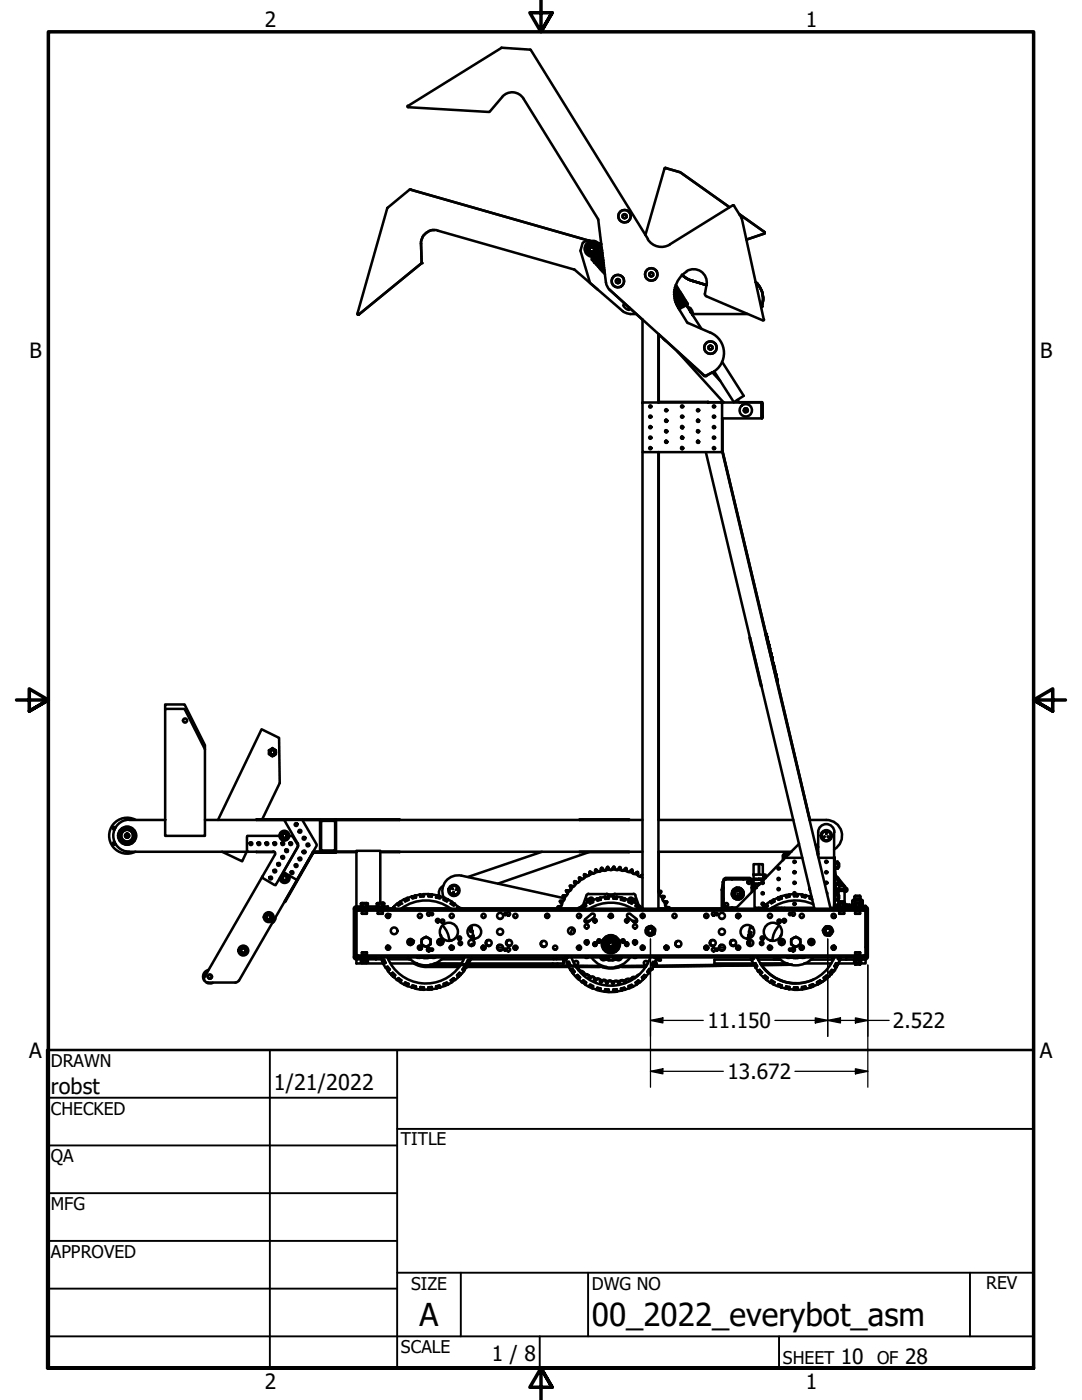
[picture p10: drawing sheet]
<svg xmlns="http://www.w3.org/2000/svg" width="216mm" height="279mm" viewBox="0 0 216 279" stroke-linecap="round" stroke-linejoin="round" font-family="sans-serif">
<defs><g id="words">
<g font-size="6.3">
<text x="83.7" y="264.5">A</text>
<text x="118.1" y="264.7">00_2022_everybot_asm</text>
</g>
<g font-size="4.3">
<text x="10.2" y="218.2">robst</text>
<text x="54.6" y="217.6">1/21/2022</text>
</g>
<g font-size="4.2">
<text x="52.8" y="5.3">2</text>
<text x="160.8" y="5.3">1</text>
<text x="5.9" y="71.4">B</text>
<text x="207.6" y="71.4">B</text>
<text x="141.2" y="205.2">11.150</text>
<text x="178.2" y="205.2">2.522</text>
<text x="5.8" y="211.1">A</text>
<text x="145.2" y="215.3">13.672</text>
<text x="207.5" y="211.1">A</text>
<text x="98.1" y="271.7">1 / 8</text>
<text x="167.8" y="272.2">10</text>
<text x="180.6" y="272.2">28</text>
<text x="52.8" y="277.1">2</text>
<text x="160.8" y="277.1">1</text>
</g>
<g font-size="3.5">
<text x="10.2" y="212.9">DRAWN</text>
<text x="10.2" y="222.4">CHECKED</text>
<text x="10.2" y="232">QA</text>
<text x="80" y="228.6">TITLE</text>
<text x="10.2" y="241.5">MFG</text>
<text x="10.2" y="251">APPROVED</text>
<text x="82" y="257.4">SIZE</text>
<text x="118.1" y="257.4">DWG NO</text>
<text x="196.8" y="257.3">REV</text>
<text x="80" y="270.1">SCALE</text>
<text x="156.2" y="272.2">SHEET</text>
<text x="175" y="272.2">OF</text>
</g>
</g></defs>
<!-- layer: Visible (ANSI) -->
<g fill="none" stroke="#000" stroke-width=".51">
<path d="M100 9.6l-18.6 11.5M100.1 9.5l5.7 .4M100.1 9.5h-.1M104.4 19.7a2.61 2.61 0 0 0-4.2-.3l-2.5 3-16.2-1M104.5 19.7l14.9 24.2M105.8 9.9l23.5 37.8M81.4 21.1l-.1 .2 .1 .1M81.9 37.8l36 10.3M132.7 33.5h.1M132.8 33.5l-.2 .2-3.8 13.2M132.8 33.5l2.9 .9 9.8 6.9M84 48.6l.1 3.9-12.5 10.3"/>
<path d="M84 48.6a2.63 2.63 0 0 1 3.4-2.6l27.2 7.8 4.7 4M86.7 45.9a2.71 2.71 0 0 0-2.7 2.7M117.1 50.1l.6 .6M117.1 50l.1-.3a.93 .93 0 0 0 1.1 1M117.5 49l-.2 .3M117.6 49.6a.52 .52 0 0 1 .7-.4 .52 .52 0 0 1 .3 .8M117.7 50a.59 .59 0 0 1 .1-.9 .59 .59 0 0 1 .9 .4 .59 .59 0 0 1-.5 .7M117.8 48.7l.5 .1M117.8 50.8l.9-.3zM117.9 48.1l-36.2-10.3-4.4 3.7-6 21.1 .1 .2h.2M117.9 48.1l-.7-.2-.9 .6-.5 1.5 1.9 6.5 6.8 5.8 1.3 .4h1.1M118 49.2h.2z"/>
<path d="M118 49.2l.4 .1 .2 .4-.2-.4zM118 49.2l.4 .1 .2 .4-.4-.5 .4 .5M118 49.2l.4 .1 .2 .4-.2-.4-.4-.1 .4 .1 .2 .4-.2-.4-.4-.1 .4 .1 .2 .4-.2-.4zM118 49.2l.4 .1 .2 .4-.4-.5M118 49.2l.4 .1 .2 .4-.2-.4-.4-.1 .4 .1 .2 .4-.2-.4-.4-.1 .4 .1 .2 .4M118 49.2h.2M118 49.2l.4 .1 .2 .4M118.1 49.1a.57 .57 0 0 0-.5 .3 .57 .57 0 0 0 0 .6 .52 .52 0 0 1 .4-.7 .52 .52 0 0 1 .6 .5M118.1 49.1l-.3 .2M118.3 48.8a.95 .95 0 0 0-1.1 .9 .95 .95 0 0 0 1.2 .9l.7-.8-.6 .8M118.3 48.8h.5zM118.4 51.2a1.6 1.6 0 0 1-1.7-2 1.6 1.6 0 0 1 2.5-.8 1.6 1.6 0 0 1-.1 2.6l-.7 .8"/>
<path d="M118.4 50.6l-.1 .1M118.6 52.1l1.6-1.6-1.6 1.6a.21 .21 0 0 0 0 .3 .21 .21 0 0 0 .3 .1M118.8 48.8l.3 1zM118.9 50.1l-.3 .4M118.9 52.3l1.4-1.3-1.4 1.3a.21 .21 0 0 0-.1 .3 .21 .21 0 0 0 .3 .1M118.9 50.1l-.2 .4zM119.1 49.5h.1M119.1 50.5l-.8 .9a.25 .25 0 0 0-.3 .2 .25 .25 0 0 0 .3 .3M119.3 50.8v.1M119.4 52.9l1-1-.8 .9a.26 .26 0 0 0-.3 .3 .26 .26 0 0 0 .3 .2M119.4 43.9l1.5 12.5 .3 .8 .5 .7M119.4 48.5l.6 .2"/>
<path d="M120.1 53.8l.4-.4-.2 .3a.21 .21 0 0 0-.2 .3 .21 .21 0 0 0 .3 .1M120.1 50l-1.5 1.5a.41 .41 0 0 0-.2 .7l.2-.1M120.1 49.9l-.4 .4M120.3 51.5l-1 1a.23 .23 0 0 0-.3 .3 .23 .23 0 0 0 .4 .2M120.3 51.4l-1.2 1.2M120.5 52.5l-.8 .7a.2 .2 0 0 0-.1 .3 .2 .2 0 0 0 .3 0M120.5 52.9l-.6 .6M120.5 52.4l-.9 .8M120.5 52.9l-.7 .7 .1 .2h.2M120.6 53.9l-.1 .1a.2 .2 0 0 0-.2 .3 .2 .2 0 0 0 .3 .1M120.6 53.8l-.1 .2M120.6 54.4v.2l.1 .1"/>
<path d="M121.7 57.8l6.5 6M121.7 57.8l18.8 17.1M122.9 55.9l.4-.2 .3 .2v.4l-.3 .2-.4-.2zM124.3 42.9l.3-.2 .4 .2v.5l-.4 .2-.3-.2zM129.6 54.6l.3-.2 .4 .1v.5l-.4 .2-.3-.2zM134.8 57.3h-.1a.23 .23 0 0 1 .4-.1 .23 .23 0 0 1 0 .4M134.8 56.9l.2 .1-.1 .2M134.9 57.7h.1M135.1 57.6l-.5 .2 .3-.1a.24 .24 0 0 1 .4-.2 .24 .24 0 0 1 .1 .3l-.1 .1M135.3 57.9l-.8 .4 .6-.3a.26 .26 0 0 1 .3-.1 .26 .26 0 0 1 .2 .3h-.1M135.4 58.2l-.9 .5 1-.5a.19 .19 0 0 1 .3 .1 .19 .19 0 0 1-.1 .2M135.6 58.5l-1 .7a1.96 1.96 0 0 1 1.4-.6v.3"/>
<path d="M135.7 58.9l.1 .1M135.8 58.9l-1.2 .7M136 59.2v.1M136.1 54.9l1.7 1 3.2 1M136.1 59.2l-1.4 .7M136.1 59.2a.25 .25 0 0 0-.1-.4 .25 .25 0 0 0-.3 .2l-1.1 .6M136.3 59.5l-1.5 .8M136.3 59.5l.1-.1a.36 .36 0 0 0-.4-.2 .36 .36 0 0 0-.3 .2l-1 .6M136.5 59.9l-1.6 .8 1.4-.7a.3 .3 0 0 1 .3-.2 .3 .3 0 0 1 .2 .3M136.5 59.8l.1-.2a2.85 2.85 0 0 0-1.8 .8M137 54.1a2.64 2.64 0 0 1 2.9 .1 2.64 2.64 0 0 1 1.1 2.6l-.3 1.9M137 54.2a5.2 5.2 0 0 0-1.7 7.2"/>
<path d="M140.7 58.6l.2 .5M140.9 59.1l11.3 4.8M146.2 41l-12.5 7.8a3.2 3.2 0 0 1-4.4-1M146.3 41h.2M146.4 41l1.6 2.6M147.5 42.7l5.1 3.7-.1 .2-3.5 1.2M148 43.6l4.4 20.2M150.8 56.3a4.3 4.3 0 0 1 1.1 5M71.4 62.8h.2M124.5 60.5l-.1 .5a1.38 1.38 0 0 0 1.1 .8M125.5 61.4h.1M128.2 63.8v16.5"/>
<path d="M131.4 66.7v13.5M132.3 67.6l.6 .5M135.2 70.2l9.2 10.1M135.3 61.4l2 3.1M136.7 60.2l-1.6 .8M136.9 60.5l-1.6 .9M137 61a.25 .25 0 0 0 .2-.3 .25 .25 0 0 0-.2-.2l-1.7 .9M137 60.5v-.1a.36 .36 0 0 0-.3-.3 .36 .36 0 0 0-.4 .3l-1.2 .7M137 60.9l.1 .3M137.1 61.2l.4 .6M137.1 61.2a1.69 1.69 0 0 1 1.1 1.7M137.1 60.8l-1.6 .9"/>
<path d="M137.3 64.5l4.5 1.9a4.4 4.4 0 0 1 2.7 3.9 4.4 4.4 0 0 1-2.5 4.1M137.5 61.8l.3 .5M137.8 62.3l.4 .6M138.2 62.7h11M138.2 62.9l1.8 2.7M140.4 74.9h.5M140.5 75l-9.1-8.3v13.6v-.1h9.9v.1v-.1M140.5 75l.5 .1M141.4 69.2l.3-.2 .4 .2v.3l-.3 .3-.4-.2zM142 74.4l-1 .6M142 74.4l-1.1 .5M142.1 74.3l1.6 1.7"/>
<path d="M144.1 72.2l4.3 6.8-2 1.3-3.9-6.2M147.1 79.8l.5 .5M152.5 63.8l-.3 .1M128.2 80.3h15.9v9.9h-15.9zM128.2 90.2v91.2M131.4 90.2v91.2M131.4 90.2v73.4M133 84.1l-.2-.1 .1-.2-.1 .1 .3 .2M133 86.2l-.2-.1 .1-.2-.1 .1 .3 .2M133 88.3l-.2-.1 .1-.3-.1 .3 .3 .1M136.2 85.5l-.2-.2 .1-.3-.1 .2 .3 .3M136.2 89.6l-.2-.1 .1-.3-.1 .2 .3 .2"/>
<path d="M136.3 87.5l-.3-.2 .1-.2-.1 .3 .2 .2M139.4 84.1l-.3-.1 .2-.2-.2 .1 .3 .2M139.4 86.2l-.3-.1 .2-.2-.2 .1 .3 .2M139.4 88.3l-.3-.1 .2-.3-.1 .3 .2 .1M140.8 90.2l21.7 91.2M141.3 80.3h2.8M144.1 80.3h7.9v3.2h-7.9M144.1 90l21.6 91.4M144.1 80.3h.2M144.1 89.9l8.8 36.6M144.1 83.5v6.7M147.6 80.3h4.5v3.1"/>
<path d="M148.6 81.6l.4-.1 .2 .4-.1 .3h-.4l-.2-.2zM152 80.3v3.2M152 80.5v2.7zM152 83.4h.1M152.1 80.5v2.7zM152.1 80.3v3.1M149.5 127.3h.2l2.3 9.6h-.2zM152.7 126.5h.1l2.3 9.6zM153 127.1l.2 .3zM153.4 128.3l.1 .4zM153.4 128.6h.1M153.4 128.5h.1"/>
<path d="M153.4 128.5l-.5-2 2.3 9.6-.6-2.8M153.4 128.5l.1 .2-.1-.1M153.4 128.6l.2 .7M153.5 129.1l.2 .4zM153.5 129.4h.1M153.5 129.3h.1M153.6 129.4l.9 3.8M153.6 129.3v.1M153.7 129.7l-.1 .1M153.9 130.3v.4zM154 131.1l.1 .4zM154.3 132.3l.1 .5z"/>
<path d="M154.4 132.8h.1M154.4 133.2h.1M154.5 133.2v-.1l.1 .2M154.5 133.1l.1 .4zM154.6 133.3h-.1M154.8 134.4l.1 .4zM155 135.1l.1 .5zM155.2 136.1l6.4 27.5M33 141.5v-.9h3.8l4.1 8.1v.8M33 141.5h3.8l4.1 8v17.3h-7.9zM53.7 149.7l.7-.4 .7 .4a.8 .8 0 0 1-.4 1.1 .8 .8 0 0 1-1-.3zM22.9 168a.29 .29 0 0 0-.3 .4 .29 .29 0 0 0 .5 0"/>
<path d="M23.1 165.2a.29 .29 0 0 0-.5 0 .29 .29 0 0 0 .3 .4M25.1 169.9l.2 .2 .3-.1M25.3 166.6h.2l.2 .2-.2 .2h-.2l-.2-.2zM25.6 163.6l-.3-.1-.2 .2M25.8 163.6h7.2M25.8 163.6a3.2 3.2 0 0 0-3.2 3.2 3.2 3.2 0 0 0 3.2 3.2h23.7M27 163.6a3.6 3.6 0 0 0-5.2 3.2 3.6 3.6 0 0 0 5.2 3.2M40.9 163.6h15.8M44.3 170l4 1.9 .9-1.9M51.2 170l3.6 .1M52.3 163.5l3.5-7.2-.1-9-3.5-1.8-8.7 18.1M52.4 174.9l-11.6 20"/>
<path d="M55.8 166.8h-6.5v3.1l5.2 .1M56 166.4l.7-.4 .7 .4v.4a.67 .67 0 0 1-1 .6l-.4-.2zM56.1 174.8l.7-.4 .7 .4v.5a.67 .67 0 0 1-1 .5l-.4-.2zM56.9 174.2l-.5 .1M57.1 170h.2M57.6 174.6a.98 .98 0 0 1-.5 1.6 .98 .98 0 0 1-1.3-.9M57.7 166.8l.7 .1 1.1 1.9-.1 .2-4.4 7.7-2.7-1.6 2.6-4.6v-.4l-.4-.2M59.4 168.2v.8M60.3 163.6h-3.6l2.7 4.7M60.3 163.6l2.9 4.9v.3l-4 6.8-2.6-1.6 2.8-5M60.3 163.6h67.9M60.4 170h.5"/>
<path d="M60.4 170.1h.5M62.4 170.2l-5.6 9.8h.1l5.6-9.8M62.6 170.1l-.2 .1M62.6 170.2l-.1 .1M63.9 163.6h3.2v6.4h-3.2zM63.9 170h-1.4h4.6v.2h-4.5M63.9 163.6v6.4M64.1 163.8h2.8v5.9h-2.8zM67.1 163.5h12.7v.1M67.1 170h4M67.1 163.5h-15.9v.1M67.1 163.5v.1"/>
<path d="M71.1 170.1h-8.7l-14.7 25.6M80.7 179.5l.1 .4zM81.2 179.2l-1.3 .7-1.3 1M81.3 179.2l.2 .4-.6 .2M81.3 179.2l.2 .4-.7 .3M81.5 179.6h.1M82.2 178.9l.2 .4zM82.2 178.9l-.9 .4M82.3 179.3l.7-.2-.1-.4 .1 .4-.6 .2M83 179.1h.1M83.7 178.6l-1.5 .3M83.8 178.5h-.2"/>
<path d="M83.9 178.5v.4zM83.9 178.9h.6l.1-.4v.4h-.7M84.5 178.9h.1M84.7 178.4l1.4 .1M84.7 178.5l-.8 .1M86.1 178.9h.1M86.1 178.6h.2M86.2 178.5l-.1 .4h-.6v-.5v.5h.7v-.3M86.2 178.5v.1M86.3 178.5l.7 .1M87 178.7h.1M87.1 179.1l.6 .2 .1-.4-.1 .4-.7-.2 .2-.4-.2 .4"/>
<path d="M87.2 178.7l.6 .1M87.8 178.9l.7 .3M88.4 176.8a1.56 1.56 0 0 0-.7 2M88.5 179.6l.3-.4-.3 .4 .7 .3 .1-.4-.1 .3-.6-.2M88.5 179.1a3.1 3.1 0 0 1 3.6-4.3l20.5 4.5M88.6 179.1l.7 .4M89.2 179.8v.1M89.3 179.5l.2 .1M89.5 179.6l.7 .4M90.1 177.2l.3 .2M90.1 177.2l.2 .2M90.4 177.4h-.1"/>
<path d="M90.4 178.3l.1-.3v.4M90.4 178.3h.1M91.2 177l-.4-.3-.9 .3-.3 1 .8 .7 1-.3 .1-.5M91.2 177l.4 .4-.1 .5M91.2 177a.92 .92 0 0 0-1.4 .2 .92 .92 0 0 0 .4 1.4 .92 .92 0 0 0 1.3-.7M91.2 177l.3 .4v.5M91.2 177.5h-.2M91.2 177.4l-.2 .1M91.3 177.4v.1M108.1 170l-14.7 5M112.3 178.8l.3 .5M112.4 179.7h-.5l-.2 .2 .1 .1a.45 .45 0 0 1 .3 .6 .45 .45 0 0 1-.7 .2l-.1 .2 .2 .3"/>
<path d="M112.4 179.7l-.3 .7M112.6 179.3l-.2 .4M112.9 177.7l.1 .2a.62 .62 0 0 1-.1 1l-.3 .5v-.1M113 178.7h-.7v.1M113 177.7l-.1 .1M113 177.7h.7M113.7 177.8l-.5 .6M113.7 176.8l.2 .7 .5-.6M113.7 176.8l.2-.1 .5 .2M114 177.5l-.3 .3M114.6 176l.1 .6M114.7 175.9l-.1 .1"/>
<path d="M114.7 175.8l.6 .3M114.7 176.6l-.3 .3M115.3 176.1l-.6 .5M115.5 175.2l.1 .6M115.6 175.9l-.3 .2M115.6 175.1l-.1 .1M115.6 175.1l.6 .3M115.6 163.6v-.1h9.9v.1M115.6 170l9.9 .1zM116.2 175.4l-.6 .5M116.5 174.5l.1 .7M116.6 175.2l-.4 .2"/>
<path d="M116.6 174.4l.6 .4M116.7 174.5h-.1M117 178.7l-.7 2M117.2 174.8l-.6 .4M117.4 179.6l-.2-.2-.2 .2 .2 .2 .2-.1M117.4 178.4h3.7M117.4 178.4l-.3 .2M117.5 170.1l-18.1 6.2M117.6 179.9l.1 .4zM117.6 174.6l-.4 .2M117.6 174l.2-.1 .5 .4M117.7 173.9l-.1 .7 1.1-.4"/>
<path d="M118.1 179.6l-1.3 .8-1.3 .9M118.2 179.6l-.2-.3h-.2l-.1 .3 .1 .2M118.2 179.6l.1 .4-.6 .3M118.2 179.6l.2 .4-.7 .3M118.4 179.6a.48 .48 0 0 0-.6-.4 .48 .48 0 0 0-.2 .7M118.8 173.5h.1l.5 .4M118.8 173.5l-.1 .7M119.1 179.3l.2 .4zM119.1 179.4l-.9 .3M119.2 179.7l.7-.1-.1-.5v.4l-.5 .2M119.4 174l-.7 .2M119.8 173.8l-.4 .2"/>
<path d="M119.8 179.5l.1 .1M120.1 173.2l.4 .5M120.1 173.2l-.2 .1-.1 .6 .7-.2M120.6 179l-1.5 .4M120.7 178.9l-.2 .1M120.8 178.9v.5zM120.8 179.3h.6v-.4l.1 .4-.7 .1M120.9 173.7l-.4 .1M121.3 173l.4 .6h-.8M121.3 178.5h1.2M121.3 173l-.2 .1-.2 .5M121.4 179.3h.1"/>
<path d="M121.6 178.9h.8M121.6 178.9l-.9 .1M122.1 173.6h-.4M122.4 178.9v.4h.6l.1-.4v.5l-.7-.1zM122.4 178.9h.6M122.6 173l.3 .6-.8-.1 .3-.5h.1M122.7 178.4h3.7M122.7 178.4h-.2a.71 .71 0 0 1-.6 .4 .71 .71 0 0 1-.6-.4h-.2M122.9 173.6h.4M123 179.3l.1 .1M123 179h.2M123.2 179l.7 .1"/>
<path d="M123.6 173l-.3 .5M123.6 173h.2l.2 .7-.7-.1M123.8 179.1l.2 .1M124 173.7l.4 .1M124.1 179.1l.6 .2M124.1 179.1l-.2 .5 .7 .1 .1-.4M124.1 179.1l-.2 .5M124.4 173.7l.6-.5 .2 .7M124.4 173.7l1.2 .3M124.6 179.4h.2M124.7 179.3l-.1 .4-.6-.2M124.8 179.4l.6 .2"/>
<path d="M125.4 179.6a.48 .48 0 0 1 .7-.4 .48 .48 0 0 1 .1 .7M125.5 179.6h.1M125.6 179.6l.1-.3h.3l.2 .3-.2 .2M125.6 179.6l.6 .3M125.7 179.6l-.3 .4 .6 .3 .2-.2v-.2l-.2 .4-.5-.3M125.7 179.6l-.3 .4M126.2 173.5l.1 .7-.7-.2 .3-.4h.3M126.2 180l.2 .1M126.2 174.3l.4 .1M126.4 179.5l.2-.1 .2 .2-.2 .2-.2-.1M126.4 178.4l.4 .2M126.7 174.4l.6 .3"/>
<path d="M126.7 178.7l.7 2M127.2 174l.1 .1v.6M127.2 174l-.6 .4M127.3 174.7l.4 .2M128.2 174.6l-.5 .3 .5 .3M128.2 170l-52.3 .1M131.4 163.6h26.9M131.4 170h26.5M131.4 178.1l.3 .4M131.4 170v7.9M131.9 177.8l.1 .1a.7 .7 0 0 0-.3 .9l.2 .1M131.9 178.9l.5-.1 .2 .2"/>
<path d="M131.9 177.8l-.5 .1M131.9 178.9l.4 .6 .3-.6M132.2 179.5l.2 .4M133.1 179.9h-.6l.4 1.1M133.1 179.9l.1 .2M144 177.6v3.7M144.2 176.5l-.2 1M144.3 175.9l.1 .1M144.4 179.5h-.2l.1 1.1M144.4 175.5l-.2 .5v1.2h.2M144.4 175.8v5M144.7 175.5h5"/>
<path d="M144.7 175.6l-.3 .2M144.7 175.3l-.3 .2M144.8 175.2h4.8M144.8 175.4l.1 .1M144.9 175.4h-.1M144.9 175.3v.1M144.9 175.3h1.1v.2M146 178.5v.2M146 175.5h.1M146.1 177.9h.1M146.1 177.9v.2M146.1 178.1l.1 .1"/>
<path d="M146.1 178l.1 .1M146.1 177.9h.2M146.2 178.2l.2-.1-.1 .1M146.3 178.3h.1M146.3 177.7v.1M146.3 179l.1 .2M146.3 178.4h.2l-.1 .1M146.3 178.9h.2M146.4 178.1h.1M146.4 177.5h.1M146.4 178.9l-.1 .1M146.4 178.8l.2 .1"/>
<path d="M146.4 178.5l.2 .1M146.4 177.9v.1M146.4 177.7h-.2l.2 .2M146.4 179.2h.1M146.4 178.7v.1M146.5 178h.2M146.5 178.9l-.1 .1M146.5 178.1l.1 .2M146.5 178v.1M146.5 177.4l-.2 .1M146.5 178.4h.1M146.5 177.7v.1"/>
<path d="M146.5 178.3l.1 .1M146.5 179l-.1 .1M146.5 177.4l.1 .1M146.6 178.6l-.2 .1M146.6 178.9v.1M146.6 177.6l-.2-.1 .1 .2M146.6 177.4v.3M146.6 179l.1 .1M146.6 179.1v.2M146.6 178.2l-.1 .1M146.6 178.6v.1M146.6 177.8l.1 .3"/>
<path d="M146.6 177.7l.2 .1M146.6 178.4v.1M146.6 178.5l-.1 .1M146.7 177.8h-.1M146.7 178.9h.1M146.7 178.6l-.2 .1M146.7 178.7h.1M146.7 178.7l-.1 .2M146.7 179.1v.2M146.8 179.4h.2M146.8 179.2h.1M146.8 179.4h.1"/>
<path d="M146.8 177.5l.1 .3M146.8 178.8l-.2 .1M146.8 179.2v.2M146.9 177.5l-.3 .2M146.9 178.8v.1M146.9 177.6v.2M146.9 178.8v.2M146.9 177.8l-.1 .1M146.9 179.2l.1 .2M146.9 179.1l.2 .1M147 179.3l-.1 .1M147 179.1h.1"/>
<path d="M147 177.6l.1 .2M147 177.1l-.1 .1M147.1 177.5l.1 .1M147.1 177.5l-.2 .2M147.1 178.9l.1 .1M147.1 177.7l-.1 .1M147.1 177.6v.2M147.2 178.9l-.3 .2M147.2 179v.2M147.2 177.6l.2 .2M147.2 179.2h.1M147.2 178.9v.1"/>
<path d="M147.2 179l.2 .1M147.3 177.4l.2 .1M147.3 177.4l-.1 .3M147.3 177.3l.1 .2M147.4 178.9l.1 .1M147.4 178.9l-.1 .2M147.4 177.2h.2M147.4 177.2v.1M147.4 177.6l-.1 .2M147.5 179.1h-.1M147.5 177.6h.1M147.5 177.6v.2"/>
<path d="M147.5 177.2l-.1 .1M147.5 177.8l.1 .1M147.5 178.8l.1 .2M147.5 178.9h.1M147.6 177.2v.2M147.6 179.5h-.2M147.6 177.5h.1M147.6 179.1l-.1-.2v.2M147.6 178.8l.2 .1M147.6 179.1h.1M147.6 178.8l-.1 .1M147.6 177.5l.2-.2v.2"/>
<path d="M147.6 178.7l.2 .2M147.7 177.2h-.1M147.7 178l.3 .1M147.7 177.7l-.1 .2M147.7 178.2l.2 .1M147.8 177.7v.1M147.8 178.6l-.1 .1M147.8 177.7l-.1 .2M147.8 178.9l-.2 .2M147.8 177.4h.1M147.8 179.1h.1M147.8 178.4l.2 .2h-.3"/>
<path d="M147.8 178.2v.1M147.8 178.9h.1M147.8 177.7l.2 .2M147.8 179v.2M147.8 178.4v.1M147.8 178.3h.2v.3M147.9 178h-.2M147.9 178.1l-.1 .1M147.9 178.3l-.1 .1M148 178.1v.1M148 177.9v.1M148 177.5l.1 .2h-.2"/>
<path d="M148 178.6h.1M148 177.9l-.2 .1M148 177.6h-.2M148 178.8l.2 .1h-.3l.1 .2M148 178.2l-.1 .1M148.1 177.6l-.1 .1M148.1 179.1l-.2 .2M148.1 179.1h.1M148.1 177.7h-.1M148.2 178.5l.1 .1M148.3 178.8h.1M148.3 178.7l-.3 .1"/>
<path d="M148.3 178.6h-.3M148.3 178.5v.2M148.3 178l.1 .1M149.5 175.4l-1.2-.1v.2M149.5 175.4l.5 .4M149.6 175.3l.4 .2M150 175.5l.1 .4M150 175.8v2.3M150 175.8l.2 .2M150 177.2h.1M150.1 176h.1M150.2 176v1.2h-.2"/>
<path d="M150.2 176.5l.2 1M150.4 177.6h.1M150.4 175.5l1.9-.1h-.9v.2h.9h-1.9M150.4 174.6h.1l-.1-.1v1M150.4 177.2h.4M150.4 177.4h.2M150.4 176.3h1.3M150.4 177.2h.1M150.4 176.5h.1M150.4 176.5v.3M150.4 177.2v.2M150.4 176.3v.2"/>
<path d="M150.4 175.5v.1M150.4 175.6v.7M150.4 177.4v.3M150.4 176.8v.1M150.4 176.8h.1M150.4 176.9v.3M150.6 177.5l-3.9 3.9M151.4 174.5l-.9 .1M151.4 176.3v.2h.1h-1.1M151.4 172.5v1.9M151.4 172.5v2.1h.9M151.4 172.5h-1v2h.1"/>
<path d="M151.4 172.5h.8v2.1M152.3 174.9h.5v.4M152.3 174.6h.5v.3M152.3 174.6v1M153.6 180l-.6 .3M153.7 179.9l.2 .4zM153.8 179.9l-.2 .1M154.3 179.6l-.6 .3M154.3 179.6l.2 .3-.6 .3M154.3 179.6l.2 .3M154.6 179.9l-.7 .4M155.2 179.2l-.9 .4"/>
<path d="M155.3 179.1v.5zM156 179.3l-.2-.4 .2 .4-.6 .2M156 179.3l-.7 .3M156.6 170.6h.7M156.6 170.4h.9M156.6 178.7l-1.4 .4M156.6 170.4l-.3 .2-.1 1.1M156.6 170.6l-.2 .2v.7M156.7 171.2l-6.1 6.3v3.7h1.5M156.7 171.2h3.4M156.7 170.9v.3M156.8 178.7l.1 .4z"/>
<path d="M156.8 178.7h-.2M157 170.6l-.3 .3M157.4 178.6l.1 .3-.6 .2M157.4 178.6l.1 .1v.2M157.4 178.5l-.6 .1M157.5 178.9l-.7 .2M157.6 178.6h-.2M158.5 178.4l-.9 .1M158.5 178.4h.6M158.5 178.4l-.1 .5zM158.5 178.8l.6 .1M158.5 173.9l-.2 .2"/>
<path d="M158.7 178.5v-.3l-.2-.1-.2 .1 .1 .3M159.1 178.5h.2M159.1 178.5v.4h-.7M159.1 178.4v.4M159.3 178.4l.6 .1M159.4 168.4l-2.7 2.8M159.9 178.6h.2M160.1 178.6l1.4 .3M160.1 178.6l-.1 .3 .7 .2 .1-.3-.1-.2v.5l-.6-.2M160.1 178.6l-.1 .3M160.7 179.1h.1M161.5 179.3l.2-.4-.2 .4 .6 .2"/>
<path d="M161.5 163.6h3.4a3.1 3.1 0 0 1 3 2.4 3.1 3.1 0 0 1-1.5 3.5M161.6 177.3l-.1 .2 .2 .2M161.6 178.8l.4 .2M161.6 179.3l.5 .2M162.7 168.5l.6 .5-.4 .4M163.1 170h.2M163.1 170l.2 .4-.2-.4M163.2 170.6h.1M163.2 170.4h.1M163.4 171.2h3v9.7M164.2 167.1l.1 .1M164.4 166l.4-.3 .9 .5v1.1l-.9 .5-.4-.2"/>
<path d="M164.4 166l-.4 .2v1.1l.4 .3M164.4 166a.92 .92 0 0 0 0 1.6M164.4 166a.92 .92 0 0 1 1.4 .8 .92 .92 0 0 1-1.4 .8M164.5 166.9l-.2 .2 .2-.2M164.8 166.1h.1M164.8 166.1l.1 .3v-.3M165 178.1l.1 .3M165.4 167.1l-.2-.1 .2 .2M166.4 171.1h.2v9.6M166.4 166.1v5.1M166.5 166.1a1.62 1.62 0 0 0-1.6-1.6 1.62 1.62 0 0 0-1.6 1.6v4.8M166.6 174.7l.1 .2"/>
<path d="M166.6 179.6v.1M166.6 176.5h.1M166.6 173.3v.1M166.6 176.7l.1 .9M166.6 174.8v.4M166.6 179.4v.3M166.6 178.3v.4M166.6 178.7v.7M166.6 176.2v.3M166.6 175.1v.4M166.6 175.5v.7M166.6 173v.4"/>
<path d="M166.6 172v.3M166.6 172.3v.7M166.6 179.7h.5M166.6 179.4h.5M166.6 178.3h.5M166.6 178.7h.5M166.6 178.3v.1M166.6 176.5h.5M166.6 176.2h.5M166.6 175.1h.5M166.6 175.5h.5M166.6 175.1v.2"/>
<path d="M166.6 173.4h.5M166.6 173h.5M166.6 172h.5M166.6 172.3h.5M166.6 172v.1M166.6 173.4l.2 1.2M166.6 174.9l.3 .2M166.6 177.6l.4 .4M166.8 176.5l.1 1.1M166.8 174.6l.5 .7M166.8 177.6l.2 .2M167.1 178h.2"/>
<path d="M167.1 177.8h1.6M167.1 179.4v.3M167.1 178.3v.4M167.1 178.7v.7M167.1 178.3v1.4M167.1 176.2v.3M167.1 175.1v.4M167.1 175.5v.7M167.1 175.1v1.4M167.1 173v.4M167.1 172v.3M167.1 172.3v.7"/>
<path d="M167.1 172v1.4M167.2 178.4l.1 .1M167.2 175.3l.1 .1M167.2 172.1l.1 .1M167.3 179.5l-.1 .1M167.3 176.3l-.1 .1M167.3 173.1l-.1 .1M167.3 172.3h.1v.7h-.1M167.3 175.5h.1v.6h-.1M167.3 178.7h.1v.6h-.1M167.3 172.2v1M167.3 175.4v.9"/>
<path d="M167.3 175.3l1.7 2.1M167.4 177.7l-.1 2.6M167.4 180h1.1zM167.4 176.8h1.1zM167.4 176.8v.6M167.4 180v.2M167.4 175.8l.8 .9M167.5 177.4v.3M168.3 177.4h.4v.3h-.4zM168.3 177.4h-1.2v.3h1.2M168.5 176.8v.6M168.5 180v.2"/>
<path d="M168.5 177l.3 .5M168.5 177.7v2.6M168.5 178h.2M168.9 177.4v.3l-.2 .1M169 177.3l.1 .5-.4 .2M170.1 179.8h.5M170.1 179.8v1M170.2 179.7l1.9 .1M170.2 179.7l-.1 .1M170.2 179.7l.3-.2h1.3l.2 .2M170.5 178.9l.2-.1h.9l.1 .7M170.5 178.9h1.2"/>
<path d="M170.5 178.9v.6M170.6 179.8h1M170.6 179.8v.4h1M171.6 179.8h.5M171.6 179.8v.4M172.1 179.8v1M40.8 194.9a.79 .79 0 0 0 .7 1.2M41.2 196.1a1.37 1.37 0 0 0 1.3 0M41.3 194.1l-.4 .7M41.5 196.1h5.5M41.6 193.6a1.37 1.37 0 0 0-.9 2.1M47.6 195.7l-.6 .4"/>
<path d="M47.8 189.3l.7-.4 .7 .4v.4a.67 .67 0 0 1-1 .6l-.4-.2zM52.9 182.6l.7-.4 .7 .4v.8l-.7 .4-.7-.4zM55 183.1l-.2 .6-.4 .5M71.1 190.7h101.7v.4M71.1 181.7v9.4M71.1 181.7h101.6M71.1 191.5h3.9M71.1 191.1h4v.4M71.1 181.3v9.8M71.1 181.3l-.1 .1v9.6l.1 .1M71.1 180.9l-.3 .1-.2 .2v9.9l.2 .3 .3 .1M71.1 180.9h6.3v.4"/>
<path d="M71.1 181.3h6.3M71.1 191.5v.8h5.6l.3-.1-.5 .1M71.1 191.1h.4M71.1 181.3v.1M71.5 190.7v.4h100.8v-.4M71.5 181.4v.3M72 180.3v.6M72 180.3h.3M72 180.3h1.4M72 191.5h1.4M72 191.5h.3M72 192.1h.3"/>
<path d="M72 192.1h1.3M72 191.5v.6M72.1 192.1l.1 .1M72.2 181.8h1v.5l-.9 .1zM72.2 190.1h1v.5h-1zM72.2 180.2h1M72.2 192.2h1M72.2 182.3h1M72.2 190.1h1M72.2 180.2l-.1 .1M72.3 180.3h.7M72.3 192.1h.7"/>
<path d="M72.3 191.5h.7M72.3 180.3l.1 .6M72.3 191.5v.6M72.4 190.7h.1M72.4 181.7h.1M72.4 181.3v.1M72.4 191.5h.1M73 180.9h.1M73 181.3v.1M73 191.5h.1M73 180.3h.4M73 192.1h.4"/>
<path d="M73 191.5h.4M73 180.3v.6M73 191.5v.6M73 181.7h.1M73.1 190.7h-.1M73.2 180.2l.1 .1M73.3 192.1l-.1 .1M73.3 192.1h.1M73.4 180.3l-.1 .6M73.4 191.5v.6M75 191.1v.4M75 191.5h1.1"/>
<path d="M75.2 180.3v.6M75.2 180.3h.3M75.4 181.8h1v.5l-1 .1zM75.4 180.2h.9M75.4 182.3h1M75.4 180.2l-.1 .1M75.5 180.3h.7M75.5 180.3l.1 .6M75.6 181.7h-.1M75.6 181.3v.1M75.9 180.2v-10.4h-4.8v11.1M75.9 180.1h.5"/>
<path d="M76 191.1l.3 .6M76.1 180.9h.2M76.1 181.3v.1M76.2 180.3h.4M76.2 180.3v.6M76.2 191.7l.8 1.5M76.2 181.7h.1M76.3 191.7l.3-.2 .3 .7M76.3 191.7l.3-.2 .4 .7M76.4 180.2l.1 .1M76.5 180.3h.1zM76.5 180.3h-1.3"/>
<path d="M76.5 180.3h.1M76.5 180.9h.1M76.6 180.3v.6M76.6 191.5h.1M76.6 180.8l-.1 .1M77 193.2l.3-.2 .4 .5M77 182.8l.3 .3zM77 193.2l.3-.3 .5 .6M77 189.1h.9M77 193.2l.4 .5M77 182.8h.1M77.2 182.4l-.2 .4"/>
<path d="M77.3 191.1a8.3 8.3 0 0 0 14.6 1.5M77.3 188.7l-.2 .4M77.3 180.9v.4M77.3 192.9v.1M77.4 193.7l.5 .7M77.4 193.7l.4-.2zM77.4 181.3h.8M77.5 191.5h4.5M77.7 182.4l-.4 .6M77.7 182.5l-.4 .6M77.9 192.3h5.3M77.9 194.3l.2 .2"/>
<path d="M78 194.5l.5 .5M78 194.5l.4-.3 .4 .4M78 194.5l.4-.4 .5 .5M78.4 194.1v.1M78.5 194.9l.6 .6M78.7 180.9l-.5 .5M78.7 181.4l-.2-.4 .3 .4M78.8 194.6l-.3 .3zM78.8 181.3h.1M79.1 195.5l.2 .1M79.3 195.6l.5 .3M79.3 180.3l.2 .4z"/>
<path d="M79.5 195.2l.6 .4-.6-.3-.2 .3zM79.5 180.7l.6-.4-.2-.3 .2 .3-.6 .4M79.5 195.2v.1M79.8 195.9l.2 .2M79.9 196.1l.6 .3M80.1 195.6l-.3 .4zM80.1 181.3h9.8M80.5 196.4l.2 .1M80.7 196.5l.7 .4M80.8 196.1h.1M81.3 191.1l.3 .4M81.5 196.8l.7 .3"/>
<path d="M81.5 196.4l-.6-.3-.2 .4M81.5 191.1a4.7 4.7 0 0 0 7 0M81.5 191.1l.4 .4M81.5 196.3l-.2 .4zM81.5 196.3l-.7-.2-.1 .4M81.6 187.5a.67 .67 0 0 0 0 1M81.7 188.2h.1M81.9 187.4a.6 .6 0 0 0-.4 .6 .6 .6 0 0 0 .4 .6M82.2 197.1l.6 .1M82.3 196.7l.7 .1-.6-.1-.2 .4M82.3 187.7h-.4l-.1 .4 .1-.4h.4l-.6 .5M82.4 196.7l-.2 .4"/>
<path d="M82.4 187.7l-.4-.1-.2 .1-.1 .5M82.4 187.8l-.1 .5-.5-.1M82.4 187.8l-.6 .5M82.4 187.8l.1 .4-.2 .2-.5-.1M82.5 187.9a.43 .43 0 0 0-.6-.3 .43 .43 0 0 0-.2 .6M82.5 188a.46 .46 0 0 1-.4 .3 .46 .46 0 0 1-.4-.1M82.5 192.3l1 .4 1 .2 7.1 .1M82.8 197.2l.2 .1M82.9 192.3l1.7 .5h7.2M83 196.8l-.1 .4zM83 197.3l.6 .2M83.1 191a.78 .78 0 0 0 .9 .1"/>
<path d="M83.4 188.9l.6 .6M83.6 188.8l.5 .6M83.6 188.8l.6 .5M83.7 197.4h.2M83.8 188.8l.4 .4M83.8 197.5h.9M83.9 197h.1M84.1 187.5l.9-.6 .9 .6v1l-.9 .5-.4-.3-.5-.2zM84.1 191.1l.9 .1 .8-.1M84.2 191.1l1.2 .1M84.5 191.1h.2M84.6 197l-.1 .5 .1-.5h-.7l-.1 .4 .1-.4 .6 .1"/>
<path d="M85.4 191.1h.1zM85.5 197v.1M85.5 197.5h-.8M85.6 189.3l-.3 .1M85.8 189.4l-.6 .1M85.8 192.5l35.2 .5M85.8 189.4l-.6 .2M85.8 191.1l-.4 .1M85.8 189.6l-.5 .2M86.1 197.5h-.6M86.2 197v.4v-.4h-.7v.4v-.3l.6-.1M86.2 189.4l-.3 .1"/>
<path d="M86.5 192.3l33.8 .5M86.8 192.3h5.3M87 191a.78 .78 0 0 1-1 .1M87 196.8h.1M87 183.8l.4 .2M87.1 183.6h.5M87.2 183.5h.2M87.6 188.2l.7-.5a.41 .41 0 0 0-.6 0 .41 .41 0 0 0-.1 .5M87.7 196.7l.1 .4-.1-.4-.7 .1 .1 .4v-.4l.6-.1M87.8 187.4a.6 .6 0 0 0-.4 .6 .6 .6 0 0 0 .4 .6M87.8 186.5l.2 .4M87.9 186.7l.1 .1"/>
<path d="M88 186.7h.1M88.1 183.6h.4M88.1 191.5h4.4M88.2 187.7h-.4l-.1 .4M88.3 187.8l-.1 .5-.5-.1 .5 .1 .1-.5M88.3 184.7l1 1.4 .4 1.7M88.3 187.8l-.6 .5 .3 .1 .4-.2M88.3 187.8h.1M88.3 187.8v-.1a.42 .42 0 0 0-.7 .1 .42 .42 0 0 0 .2 .6l.5-.1v-.1M88.3 187.8l.1 .1M88.3 187.8l.1 .4M88.5 188l-.2 .2"/>
<path d="M88.5 196.3l.7-.2 .1 .4-.1-.4-.6 .3 .2 .3zM88.5 196.3l.1 .1M88.7 196.7l-2.6 .7M89.7 187.6h.5M89.7 189.1h.9M89.9 195.6h.1M90 181.4a8.3 8.3 0 0 0-10 0M90 188.7l-.2 .4M90.2 187.6l-.5 .1M90.2 180l-.3 .3 .7 .4 .1-.2v-.2l-.2 .4-.5-.4M90.2 180l-.3 .3M90.2 180l1.3 1.1"/>
<path d="M90.2 196l-1.5 .8M90.5 195.3l-.5 .3 .2 .4M90.5 180.7h.1M90.6 195.2l.1 .4-.1-.4-.7 .4 .3 .4M90.7 195.6l-.5 .3M91.2 181.3l.3-.3-.3 .4M91.2 194.6h.1M91.2 181.3l.1 .1M91.4 195.1l-.7 .5M91.5 194.9l-.2 .2M91.5 181l.4 .3M91.7 194.1l.2 .4"/>
<path d="M91.7 194.2l-.5 .4 .3 .3M91.7 181.2l.6 .1M91.8 181.3h23.5M91.9 194.5l-.2-.4-.5 .5 .3 .3M92 194.5l-.5 .5M92.1 194.3l-.2 .2M92.3 193.5h.1M92.6 193.7l-.5 .7M92.6 192.9l.4 .3-.4-.3-.3 .6 .2 .2h.1l-.3-.2 .4-.5M92.7 191.1l-.7 1.4M93.1 193l-.5 .7M93.1 193h20.4"/>
<path d="M93.1 192.2h.1M93.2 192.8h12.9M93.3 192.7l-.2 .3M93.5 192.3l-.3-.1 .2-.7 .4 .2-.4-.2-.3 .7 .2 .1h19.1M93.7 185.3l.2 .6 .4-.1-.1 .1-.3 .1-.2-.7 .4-.1zM93.9 191.5h18.5M93.9 185.9v.1M94 184.8l.1 .2M94 185l.1 .2M94 191.1l-.6 1.4M94 186.8h.5M94.1 185.2l.3 1.5"/>
<path d="M94.1 188.4l.5 .1-.5-.1-.1 .4M94.2 188.5l-.1 .3M94.4 186.8l.1 .6M94.5 186.6v.2M94.5 186.8h-.5l.1 .5v-.4M94.6 187.8l-.1 .8M96.1 189.1h.8M96.4 188.7l-.3 .4M97.3 187.6a.6 .6 0 0 0-.2 .8 .6 .6 0 0 0 .7 .3M97.3 187.6a.62 .62 0 0 0-.3 .7 .62 .62 0 0 0 .6 .5M97.3 187.6h.4M99.2 189.1h1.1"/>
<path d="M99.6 188.6l-.3 .2v.3M101.3 187.6a.6 .6 0 0 0-.2 .8 .6 .6 0 0 0 .8 .3M101.3 187.6a.62 .62 0 0 0-.2 .7 .62 .62 0 0 0 .6 .5M101.3 187.6h.5M102.4 189.1h.9M108.7 188.9a.58 .58 0 0 1-.7-.3 .58 .58 0 0 1 .3-.8 .61 .61 0 0 0-.3 .7 .61 .61 0 0 0 .5 .5M110.3 192.8h.1M110.3 192.3v.4M110.4 192.9h.9M110.5 191.1v.4M111.1 191.1v.4M111.3 192.8h-.1"/>
<path d="M111.3 192.3v.4M111.9 180.8l-.1 .5M112.4 191.5v.8v-.8M112.8 191.1v.1M112.8 191.2l.4-.1zM112.8 191.2l.4 1M112.8 191.4l.1 .2M113.1 192.2l.2 .5M113.2 192.1l.3-.1 .3 .6-.3-.6zM113.2 191.1h.1M113.5 192.9l.7 1.3M113.5 192.7l.3-.1-.2 .1"/>
<path d="M113.5 192h.1M113.5 192.9h.1M114 191.1l.8 1.6M114.2 193.4h.1M114.2 194.2l.6 .6M114.3 185.2l-.5 1.2M114.3 194.1l.4-.2zM114.6 192.2a.41 .41 0 0 1 .4-.4 .41 .41 0 0 1 .3 .5 .41 .41 0 0 1-.6 .2M114.6 193.9l-.4-.5-.3 .1 .3-.1 .5 .5M114.8 194.8l.2 .1M114.9 195l.5 .4M114.9 194.9l.4-.3 .4 .5"/>
<path d="M114.9 194.9l.4-.3 .5 .5M114.9 193h4.7M114.9 194.9h.1M115 193l.2 .2M115.1 193.2h.3v.5M115.1 189.1h.6M115.3 194.6h.1M115.4 195.4l.6 .5M115.4 195.3l.4-.2zM115.5 193.4l.6 .5M115.5 181.3h.1M115.6 188.7l.2 .8"/>
<path d="M115.8 181.1l-.6 .3M115.8 181.1l-.6 .2M115.9 182.7l-.5 .5M116 196l.1 .1M116.1 193.8l.3 .2M116.1 193.9l-.3 .1M116.2 196l.5 .4M116.2 196l.2-.3 .5 .4M116.2 180.8l.2 .4zM116.2 196l.2-.4 .6 .5M116.4 181.1l.5-.3-.1-.3 .2 .3-.6 .4M116.4 195.6v.1"/>
<path d="M116.4 194.1l.7 .4M116.5 194.1l-.1 .5M116.6 183.8h1.1M116.7 196.4l.2 .1M116.7 184h.7M116.7 191.1l.2 .1 .5-.1M116.8 188.2l.2 .2zM116.8 187.9v.3v-.3l.3-.1-.3 .1M116.8 183.4a.41 .41 0 0 0-.1 .6 .41 .41 0 0 0 .6 .1M116.8 196.5l.6 .4M116.9 196.1l-.2 .3zM116.9 180.8h.1"/>
<path d="M117.1 187.6l.2 .1M117.1 187.8l.2 .1zM117.3 187.7l-.1 .8M117.3 188.2l-.3 .1M117.3 188.3l-.3 .1M117.4 196.8l.2 .1M117.4 194.6a.57 .57 0 0 0-.8 .2M117.4 194.7l.7 .3M117.5 194.6v.7l.1 .1M117.5 181.4a8.3 8.3 0 0 1 8.7 0M117.6 197l.7 .3M118 182.4l-1.2 1"/>
<path d="M118 182.4a.41 .41 0 0 1 .6 .1 .41 .41 0 0 1-.1 .5M118.1 191.1a4.7 4.7 0 0 0 7.6 0M118.2 194.9l.4 .2M118.2 194.9l-.6 .5M118.3 196.8l-.1 .4zM118.3 196.8l-.6-.3-.1 .4M118.3 180h.1M118.3 197.2l.8 .3M118.4 196.8l-.7-.3-.1 .4M118.4 183.8h.7M118.5 195.1l.1 .7M118.5 195.1l.7 .3"/>
<path d="M118.6 183.1l-1.3 .9M118.6 184h.3M118.6 195.8h.2M118.7 188.1l-.2 .4 .2 .3M118.7 188.1l-.2 .2 .1 .4M118.7 188.1a.35 .35 0 0 0 0 .6M118.8 188.1a.35 .35 0 0 0-.1 .6M118.9 188.2l-.2 .5M119.1 188.3l-.2 .4M119.1 197.6l.6 .1M119.2 187.9l.2 .3M119.2 197.1l.7 .2"/>
<path d="M119.2 195.3l.4 .1M119.3 197.2l-.2 .3M119.3 195.3l-.6 .5M119.3 187.6l.2 .1-.1-.1M119.6 195.5l.8 .1M119.6 195.5l.3 .6M119.7 197.7h.2M119.8 191a.67 .67 0 0 0 1 .5M119.8 197.3v.4zM119.8 197.3l-.5-.1-.2 .3M119.8 191a.6 .6 0 0 0 .6 .6 .6 .6 0 0 0 .6-.6M119.8 187.7h-.2h.2"/>
<path d="M119.9 197.8l.6 .1M120 191.1l.2 .2zM120.1 191l.1 .3M120.2 193a4.8 4.8 0 0 0 3.4 0M120.2 191.3l.3 .2 .3-.4-.1 .2-.4 .1M120.2 191.3h.1M120.3 191.1l-.1 .2M120.4 191.3l.4-.3-.2 .3zM120.4 195.6h.4M120.4 195.6l-.4 .6M120.5 191.1l-.2 .3M120.6 197.8l.1 .1"/>
<path d="M120.7 197.9l1.5 .1M120.8 195.7l.7 .1M120.8 195.6l.2 .7M120.8 197.4v.1M120.8 191.5h.2M121 191.5l1 .1 .8-.1M121.4 191.1v.3l.1 .2M121.4 197.5h-.6v.4M121.5 197.5l-.1 .4 .1-.4-.7-.1v.5M121.5 195.7a.65 .65 0 0 1 .7 .7M121.5 195.8l-.3 .5h-.2M121.9 195.8h.8"/>
<path d="M122.3 183l-.4-.2-.4 .2M122.3 182.9l-.6-.1-.2 .1a.6 .6 0 0 1 .8 0M122.4 197.5h.1M122.4 197.9h-.2M122.4 191.1l.1 .3-.2 .2M122.7 195.8l-.3 .6h-.2M122.7 191.5h.2h-.1M122.8 191.5l-.7 .1-1.1-.1M122.8 191a.6 .6 0 0 0 .6 .6 .6 .6 0 0 0 .6-.6M123 191.1l.2 .2h-.2zM123 197.9l-.6 .1M123.1 197.4v.5v-.5l-.7 .1v.4v-.4h.6"/>
<path d="M123.1 191l.1 .3M123.1 195.8l.3 .5h.2M123.2 191.3l.2 .2 .4-.4-.1 .2-.4 .1M123.2 191.3h.1M123.3 191.1l-.1 .2M123.3 191.3l.5-.3-.2 .3zM123.4 191.1l-.1 .3M123.8 195.7l-.2 .6M123.9 195.7l-1.2 .1M123.9 197.3h.1M124 197.7l-1 .2M124.1 191a.67 .67 0 0 1-1.1 .5"/>
<path d="M124.1 193h4.7M124.3 187.7h-.3M124.3 195.6l.4 .6M124.3 195.6l-.4 .1M124.4 187.6l-.2 .1M124.6 197.1l.1 .4M124.6 197.2l-.6 .1v.4M124.6 187.9l-.3 .3M124.6 197.5l-.6 .2M124.7 197.5l-.1-.4-.7 .2 .1 .4M124.8 183.8h.6M124.8 196.2h-.1"/>
<path d="M124.9 184h.3M124.9 188.2l-.1 .3M125 195.5l-.7 .2M125 188.7a.35 .35 0 0 0 .1-.6 .35 .35 0 0 1 .1 .4 .35 .35 0 0 1-.2 .3M125.1 188.1l-.3 .6M125.1 188.1l.2 .3-.2 .4M125.1 188.8h.1M125.2 188.2l.1 .4-.2 .1M125.3 183.1l1.2 .9M125.4 195.4a.63 .63 0 0 0-.6 .8M125.4 196.8l.6-.3 .2 .4-.2-.4-.5 .3 .1 .4zM125.4 196.8h.1"/>
<path d="M125.6 197.2l-1 .3M125.8 182.4a.41 .41 0 0 0-.6 .1 .41 .41 0 0 0 0 .5M125.8 182.4l1.2 1M126 180.3h.1M126.1 195.2l-.1 .4M126.1 195.1v.1M126.1 195.2l-.7 .2 .3 .4M126.2 183.8h.9M126.4 184h.7M126.4 180l.7 .4M126.4 191.1l.4 .1 .2-.1M126.5 187.9v.1"/>
<path d="M126.5 195l.2 .2M126.5 187.7l.1 .8M126.5 195l-.4 .1M126.6 188.2v.1M126.7 187.6l-.2 .1M126.8 196.1h.1M126.9 188.3l.2-.3-.2 .3h-.3h.3M126.9 187.8h-.3h.3l.1 .3M126.9 187.8l.2 .2M127 183.4a.41 .41 0 0 1 0 .6 .41 .41 0 0 1-.5 .1M127.1 180.5l-.3 .3 .6 .4 .2-.3v-.1l-.2 .3-.5-.3M127.1 180.5l-.3 .3"/>
<path d="M127.1 180.5l.5 .3M127.2 194.7l-.1 .1M127.2 194.7l-.7 .3M127.4 195.6l.2 .4-.2-.4-.6 .5 .3 .3-.2-.3 .5-.4M127.4 181.1v.1M127.5 194.5l-.3 .2M127.6 180.8l.6 .5M127.8 182.7l.4 .3M128 181.1l.2 .1-.2-.1M128.1 195.1h.1M128.1 189.1h.1M128.1 188.7l-.1 .8"/>
<path d="M128.2 182.4v.8M128.2 188.7v.8M128.3 195.5l-1.3 1-1.4 .7M128.4 195.4l-.2 .1M128.6 194.6l.2 .3M128.6 194.6l-.5 .5 .3 .3M128.8 194.9l-.2-.3-.5 .5 .3 .3M128.9 195l-.5 .4M128.9 192.9l-6.2 .1M129 185.2l.9-.4 .5 .3 .3 .3-.1 1-.9 .4-.5-.3-.4-.3zM129 192.7l-5.5 .1M129.2 193.9h.1"/>
<path d="M129.3 192.2a.41 .41 0 0 0-.5-.4 .41 .41 0 0 0-.3 .5 .41 .41 0 0 0 .6 .2M129.4 194.3l-.6 .6M129.5 194.2l-.1 .1M129.5 193.4l-.3 .5 .3 .2h-.2l-.1-.2 .3-.5 .4 .2M129.5 193.4l.4 .2M129.7 186.2a.52 .52 0 0 0 .6-.4 .52 .52 0 0 0-.5-.6 .52 .52 0 0 0-.6 .5l.1 .5 .4 .2h.3l.2-.2a.58 .58 0 0 1-1-.3 .58 .58 0 0 1 .7-.7 .58 .58 0 0 1 .3 .9l-.5 .1M129.7 191.1a8.3 8.3 0 0 1-6.8 5.6 8.3 8.3 0 0 1-8-3.8M129.8 193.6l-.3 .5M129.9 193.5l-.1 .1M130 192.6h.1M130.2 193.2v.2M130.2 193.4h-.2"/>
<path d="M130.3 192l.4 .2-.4-.2-.3 .6 .4 .1-.4-.1zM130.4 185.8l-.2 .4M130.4 192.8l-.4 .7M130.5 192.5l.5 .1M130.6 191.1l.3 .1M130.6 191.1h.1M130.6 192.2l-.2 .5M130.7 192.1l.2-.2 .2 .6M130.8 192l-.1 .2M131 191.2l-.3 .8M131 191.1v.1M131.1 191.5l-.3 .4"/>
<path d="M131.1 192.5l-.1 .1M131.1 191.6l.7 .1M131.4 181.3h15.4M131.5 191.1l-.4 .5M131.6 191.1l.3 .5M131.9 191.6l-.1 .1M132.6 189.1h.8M132.7 188.9l.1 .2M132.9 181l.1 .3M132.9 188.7l-.3 .4M132.9 181h.6M133.2 180l-.5 .6"/>
<path d="M133.5 181.1l.1 .1M133.6 181.2l-.1 .1M135.6 188.9a.6 .6 0 0 1-.7-.3 .6 .6 0 0 1 .2-.8 .61 .61 0 0 0-.3 .7 .61 .61 0 0 0 .6 .5M140.5 189.1h.9M142 187.6a.6 .6 0 0 0-.2 .8 .6 .6 0 0 0 .7 .3M142 187.6a.62 .62 0 0 0-.3 .7 .62 .62 0 0 0 .6 .5M142 187.6h.4M143.4 189.1h1.3M143.8 188.6l-.3 .5M144.2 180.7l.7 .6M144.7 181.1h2.3M146 181.1v.2"/>
<path d="M146 187.6a.57 .57 0 0 0-.1 .9 .57 .57 0 0 0 .8 0M146 187.6a.62 .62 0 0 0-.2 .7 .62 .62 0 0 0 .6 .5M146 187.6h.5M146.7 188.5v.1M146.9 189l.7 .1M147.6 182.5h-.3l-.4 .5M147.6 182.5l-.4 .1-.2 .5M147.7 182.9h-.3v.3M147.7 182.8a.35 .35 0 0 0-.3 .1 .35 .35 0 0 0-.1 .3M147.7 182.8l-.3 .1v.3M149.1 187.3a1.37 1.37 0 0 1-1.2-1.9 1.37 1.37 0 0 1 2.2-.4 1.37 1.37 0 0 1-.5 2.3h-.5M149.3 187.9l-.1 .3 .1 .3"/>
<path d="M149.3 188.3h.4zM149.3 187.8v.8M149.3 186.6l-.1 .8M149.4 186.6l.4 .2zM149.5 187.6h.2v.7M149.5 186l-.1 .7M149.6 187.6l.1 .7M149.7 185l-.3 1M149.7 185l.4 .2zM149.7 191.1l.3 .6M149.8 184.8v.2M149.9 186.1l-.4-.1 .4 .1-.2 .6"/>
<path d="M149.9 191.5l.5-.1-.3 .1h-7.5v.8h7.7M149.9 186.1l-.1 .7M150 191.7l.3 .6M150.1 185v.2M150.2 191.1l.1 .3M150.2 185l-.1 .2M150.2 191.1l.2 .3M150.3 192.3l.1 .2M150.4 192.5l.3-.2 .4 .5M150.4 192.5l-20 .2M150.4 192.5l.8 1.2M150.5 192.7l-20.2 .2"/>
<path d="M150.7 193l.4-.2zM150.7 192.3l-.3 .2M150.7 192.2l.4 .6M151.1 191.1a8.3 8.3 0 0 0 7.7 5.2 8.3 8.3 0 0 0 7.7-5.2M151.1 191.1l.2 .4-.1-.4M151.1 193.7l.2 .2M151.3 191.5h4.5M151.3 181.3h.7M151.3 193.8l.4 .5M151.4 181.2l-.2 .2M151.6 193.6l-.3 .3 .3-.3 .4 .5M151.6 193.5l.5 .6"/>
<path d="M151.7 194.4l2 1.7M151.7 194.3l.4-.2zM151.7 192.3h5.4M151.8 192.3l.1 .1M152.3 181.1l-.3 .3M152.3 180.3v.1M152.3 180.2l-.3 .3M152.4 180.9l.3 .3zM152.7 194.8l-.3 .3 .3-.3 .5 .4M152.7 194.7l.5 .4M152.9 180.5l-.6 .5M152.9 195.5l.3-.4z"/>
<path d="M152.9 180.5l.3 .3-.5 .4M152.9 180.5l.3 .3M153.1 180.4l-.2 .1M153.2 180.8l-.5 .4M153.2 189.1h.9M153.5 188.7l-.2 .4M153.6 187.6h.6M153.7 196.1l1.3 .7M153.7 187.6l.5 .1M153.9 195.7l-.2 .4M153.9 181.3l.2-.1-.2 .1h8.6M153.9 195.6l.7 .4"/>
<path d="M154.1 181.2h8.3M154.4 181.2v.1M154.4 191.1v.4M154.5 196l-.2 .4zM154.5 196l-.6-.3-.2 .4M154.7 181.2v.1M154.7 191.1v.4M155 181.2v.1M155 191.1v.4M155.1 196.7l.1 .1M155.2 196.8l.6 .2M155.3 183.6h.4"/>
<path d="M155.3 181.2v.1M155.3 191.1v.4M155.3 191.1a4.7 4.7 0 0 0 7 0M155.3 196.4l.7 .3M155.4 196.5l-.1 .3M155.4 181.2v.1M155.4 191.2v.3M155.5 184.7l-1 1.4-.4 1.7M155.8 197.1h.2M155.8 181.2v.1M155.8 186.7v.1M155.8 186.7h.1"/>
<path d="M155.9 186.5l-.1 .4M156 196.7l-.2 .3zM156 196.7l-.6-.2-.1 .3M156 181.2v.1M156 197.1l.8 .2M156.1 183.6h.7M156.3 183.5h.3M156.5 181.2v.1M156.8 183.8l-.5 .2M156.8 197.3l1.7 .2M156.8 196.8l.7 .2M156.9 191a.78 .78 0 0 0 .9 .1"/>
<path d="M156.9 196.9l-.1 .4M157.3 192.3l-5.5 .1M157.5 197l-.1 .4zM157.5 197l-.6-.1-.1 .4M157.6 189.4l.2 .1M157.9 187.5l.9-.6 .9 .6v1l-.9 .5-.5-.3-.4-.2zM157.9 189.6l.6 .2M157.9 191.1l.9 .1 .8-.1M158 191.1l.4 .1M158 189.4l.6 .2M158 189.4l.6 .1M158.1 192.5l-6.2 .1"/>
<path d="M158.2 189.3l.3 .1M158.2 191.1h.2M158.4 180.5h.2M158.4 191.2h.8M158.4 197l.1 .1M159.1 197v.5v-.5h-.7l.1 .5M159.1 197.1h-.6v.4M159.3 191.1h-.1M159.6 191.1l-.4 .1M159.9 197.5h-1.4M160 188.8l-.4 .4M160 197h.1"/>
<path d="M160.1 197.4h-.2M160.1 188.8l-.5 .5M160.2 188.8l-.6 .6M160.3 188.9l-.5 .6M160.5 192.3h5.4M160.7 196.9l-.6 .1v.4M160.7 191a.78 .78 0 0 1-.9 .1M160.7 197.3v-.5l-.7 .2 .1 .4M160.7 196.8v.5M160.8 197.3l-.7 .2M160.9 197.2l-.2 .1M161.5 196.7h.1"/>
<path d="M161.8 191.5h4.5M162.2 196.5l-.6 .2 .1 .3-.2-.3 .7-.3 .1 .4M162.2 196.4l.1 .4M162.2 187.5a.67 .67 0 0 1 0 1M162.3 180.5a8.3 8.3 0 0 0-8.5 .9M162.3 196.9l-1.4 .4M162.4 195.5a8.2 8.2 0 0 1-10.4-2.9 8 8 0 0 0 6.8 3.6M163 196h.1M163.1 196.5l-.3 .1M163.3 196.4l-1 .4M163.6 195.7l-.5 .3 .2 .4-.2-.1-.1-.3 .6-.4 .2 .4M163.6 195.6l.2 .5"/>
<path d="M163.8 196v.1M163.8 196.1l-.5 .3M164 195.9l-.2 .2M164.3 195.1l.1 .1M164.5 195.6l-.5 .4M164.5 195.6l-1.4 .8M164.6 195.5l-.1 .1M164.8 184.8l1 .2 .4 .9-.6 .9-1-.2-.5-.9zM164.9 194.7l.3 .4-.3-.4-.6 .4 .3 .4-.2-.3 .5-.4M165.1 186.2a.49 .49 0 0 0 .5-.5 .49 .49 0 0 0-.6-.4 .49 .49 0 0 0-.3 .6l.4 .5 .5-.2a.58 .58 0 0 1-.9-.1 .58 .58 0 0 1 .4-.9 .58 .58 0 0 1 .6 .7l-.2 .3h-.4M165.3 195l-.6 .5M165.5 194.1h.1"/>
<path d="M165.7 181.2h.7M165.8 185.8l-.2 .4M165.8 194.3l-.5 .6M166 193.5l.3 .4-.3-.4-.5 .6 .2 .2h.2l-.4-.2 .5-.5M166.1 182.5l.1 .7M166.1 191.1v.4M166.2 191.1v.4M166.4 181.3v.1M166.4 188.7v.8M166.4 180.7l.3 .2M166.5 182.4l.2 .4M166.5 192.8h.1"/>
<path d="M166.5 188.7l-.4 .1M166.6 180.7l.7 .1M166.6 180.5h.7M166.7 183l-.1 .2M166.8 182.9l-.3 .3M166.8 189l-.9 .1M166.8 193.2l-.9 1.2M166.8 192.2l.4 .3-.4-.3-.3 .6 .4 .2-.4-.2 .3-.5M167.2 192.5l-.5 .7M167.2 191.4h.1M167.3 180.9h.3M167.3 180.3h.3"/>
<path d="M167.3 180.3v.6M167.3 180.9h.1M167.3 192.3l-.1 .2M167.3 180.3h1.2M167.3 191.1l-.1 .3 .2 .1h5.3v.8h-5.4M167.3 192.3l-.9 1.5-1.8 1.7M167.3 180.3h.1M167.4 191.1l-.1 .3 .3 .1M167.4 180.2l1.1 .1M167.4 181.8h1.1v.5l-1 .1zM167.4 182.3h1.1M167.5 180.2l-.1 .1"/>
<path d="M167.5 191.7l-.3 .6M167.6 180.3h.7M167.6 180.9h.7M167.6 180.3v.6M167.6 181.7h.1M167.6 181.3v.1M167.6 191.6v.1M167.8 191.1l-.2 .4M167.8 191.1l-.1 .4M168.2 181.3v.1M168.3 180.3h.4M168.3 180.9h.4"/>
<path d="M168.3 180.3v.6M168.3 181.7h.1M168.5 180.9h.2M168.5 180.3h.2M168.7 180.5h.8v.3M168.7 180.3v.6M168.7 180.8h1.7M169.1 180.5v.3M170.4 180.9h.4M170.4 180.3h.4M170.4 180.3h1.4M170.4 192.1h.4"/>
<path d="M170.4 192.1h1.3M170.4 180.9h.1M170.4 180.3v.6M170.6 192.1l.1 .1M170.6 181.8h1v.5l-.9 .1zM170.6 190.1h1v.5h-1zM170.6 192.5h1zM170.6 192.2h1M170.6 182.3h1M170.6 192.3v.2M170.6 190.1h1M170.7 180.2l-.1 .1"/>
<path d="M170.8 180.3h.6M170.8 180.9h.6M170.8 191.5h-.4v.6M170.8 192.1h.6M170.8 191.5h.6M170.8 180.3v.6M170.8 191.5v.6M170.8 190.7h.1M170.8 181.7h.1M170.8 181.3v.1M171.4 181.3v.1M171.4 180.3h.4"/>
<path d="M171.4 180.9h.4M171.4 192.1h.4M171.4 191.5h.4v.6M171.4 180.3v.6M171.4 191.5v.6M171.5 181.7h.1M171.5 190.7h.1M171.6 180.2l.1 .1M171.6 192.3v.2M171.7 180.9h.1M171.7 192.1h.1M171.7 192.1l-.1 .1"/>
<path d="M171.8 180.3v.6M171.8 180.8h.9v.1M172.3 181.4v.3M172.7 180.9l.4 .2 .1 .3M172.7 181.3l.1 .1M172.7 181.4v9.7M172.7 181.4h-101.6v.3M172.7 191.1h.1M172.7 180.9h-6.3v.4h6.3M172.7 191.1h-3.9v.4M172.7 189.1h.1M172.7 181.3v.1"/>
<path d="M172.8 181.4v.4zM172.8 181.4v9.7M172.8 191l-.1 .1M173.2 181.4v9.6M173.2 191l-.3 .4-.2 .1"/>
<circle cx="118" cy="49.8" r=".44"/>
<circle cx="118.1" cy="49.6" r=".9"/>
<circle cx="118.2" cy="49.7" r="1.21"/>
<circle cx="123.3" cy="56.1" r="1.24"/>
<circle cx="123.3" cy="56.1" r=".41"/>
<circle cx="124.6" cy="43.1" r="1.24"/>
<circle cx="124.6" cy="43.1" r=".41"/>
<circle cx="130" cy="54.8" r="1.24"/>
<circle cx="130" cy="54.8" r=".41"/>
<circle cx="141.8" cy="69.4" r="1.24"/>
<circle cx="141.8" cy="69.4" r=".41"/>
<circle cx="129.8" cy="89.4" r=".22"/>
<circle cx="129.8" cy="83.2" r=".22"/>
<circle cx="129.8" cy="87.3" r=".22"/>
<circle cx="129.8" cy="85.2" r=".22"/>
<circle cx="129.8" cy="81.1" r=".22"/>
<circle cx="132.9" cy="86.1" r=".22"/>
<circle cx="132.9" cy="84" r=".22"/>
<circle cx="132.9" cy="81.9" r=".22"/>
<circle cx="132.9" cy="88.2" r=".22"/>
<circle cx="136.1" cy="83.2" r=".22"/>
<circle cx="136.1" cy="87.3" r=".22"/>
<circle cx="136.1" cy="89.4" r=".22"/>
<circle cx="136.1" cy="81.1" r=".22"/>
<circle cx="136.1" cy="85.2" r=".22"/>
<circle cx="139.3" cy="81.9" r=".22"/>
<circle cx="139.3" cy="84" r=".22"/>
<circle cx="139.3" cy="88.2" r=".22"/>
<circle cx="139.3" cy="86.1" r=".22"/>
<circle cx="142.5" cy="89.4" r=".22"/>
<circle cx="142.5" cy="83.2" r=".22"/>
<circle cx="142.5" cy="87.3" r=".22"/>
<circle cx="142.5" cy="85.2" r=".22"/>
<circle cx="142.5" cy="81.1" r=".22"/>
<circle cx="148.8" cy="81.9" r="1.24"/>
<circle cx="148.8" cy="81.9" r=".41"/>
<circle cx="36.9" cy="143.8" r=".41"/>
<circle cx="54.4" cy="150.1" r=".41"/>
<circle cx="54.4" cy="150.1" r=".67"/>
<circle cx="25.4" cy="166.8" r="1.75"/>
<circle cx="25.4" cy="166.8" r="1.17"/>
<circle cx="25.4" cy="166.8" r="1.37"/>
<circle cx="25.4" cy="166.8" r=".41"/>
<circle cx="25.4" cy="166.8" r=".29"/>
<circle cx="25.4" cy="166.8" r="1.43"/>
<circle cx="25.4" cy="166.8" r="1.56"/>
<circle cx="25.4" cy="166.8" r="1.62"/>
<circle cx="25.4" cy="166.8" r="1.81"/>
<circle cx="50.1" cy="168.4" r=".29"/>
<circle cx="51.7" cy="168.4" r=".29"/>
<circle cx="53.2" cy="168.4" r=".29"/>
<circle cx="54" cy="175.2" r=".29"/>
<circle cx="54.8" cy="168.4" r=".29"/>
<circle cx="54.8" cy="173.8" r=".29"/>
<circle cx="55.6" cy="172.5" r=".29"/>
<circle cx="56.4" cy="168.4" r=".29"/>
<circle cx="56.4" cy="171.1" r=".29"/>
<circle cx="56.7" cy="166.8" r=".98"/>
<circle cx="56.7" cy="166.8" r=".67"/>
<circle cx="56.7" cy="166.8" r=".41"/>
<circle cx="56.8" cy="175.2" r=".67"/>
<circle cx="56.8" cy="175.2" r=".41"/>
<circle cx="57.2" cy="169.8" r=".29"/>
<circle cx="58" cy="168.4" r=".29"/>
<circle cx="58.3" cy="174.1" r=".29"/>
<circle cx="59.1" cy="164.6" r=".29"/>
<circle cx="59.1" cy="172.8" r=".29"/>
<circle cx="59.8" cy="165.9" r=".29"/>
<circle cx="59.8" cy="171.4" r=".29"/>
<circle cx="60.7" cy="167.3" r=".29"/>
<circle cx="60.7" cy="170" r=".29"/>
<circle cx="61.4" cy="168.6" r=".29"/>
<circle cx="90.6" cy="177.7" r="1.11"/>
<circle cx="147.2" cy="178.3" r="1.17"/>
<circle cx="147.2" cy="178.3" r=".03"/>
<circle cx="149.4" cy="176.1" r=".35"/>
<circle cx="152.2" cy="176.2" r=".22"/>
<circle cx="152.2" cy="178.3" r=".22"/>
<circle cx="155.4" cy="173.3" r=".22"/>
<circle cx="155.4" cy="175.4" r=".22"/>
<circle cx="155.4" cy="177.5" r=".22"/>
<circle cx="158.5" cy="174.1" r=".22"/>
<circle cx="158.5" cy="176.2" r=".22"/>
<circle cx="158.5" cy="172" r=".22"/>
<circle cx="164.9" cy="174.1" r=".22"/>
<circle cx="164.9" cy="176.2" r=".22"/>
<circle cx="164.9" cy="172" r=".22"/>
<circle cx="164.9" cy="166.8" r="1.11"/>
<circle cx="41.9" cy="194.9" r=".41"/>
<circle cx="48.5" cy="189.7" r=".41"/>
<circle cx="48.5" cy="189.7" r=".67"/>
<circle cx="48.5" cy="189.7" r=".98"/>
<circle cx="53.6" cy="183" r=".41"/>
<circle cx="53.6" cy="183" r=".67"/>
<circle cx="53.6" cy="183" r=".98"/>
<circle cx="77.4" cy="189.1" r=".41"/>
<circle cx="77.4" cy="182.8" r=".41"/>
<circle cx="78.6" cy="185.8" r=".67"/>
<circle cx="81.9" cy="188" r=".6"/>
<circle cx="83.8" cy="189.1" r=".41"/>
<circle cx="83.8" cy="182.8" r=".41"/>
<circle cx="85" cy="188" r=".92"/>
<circle cx="85.6" cy="182.4" r=".35"/>
<circle cx="85.6" cy="189.5" r=".35"/>
<circle cx="86.2" cy="189.5" r=".22"/>
<circle cx="86.2" cy="182.4" r=".22"/>
<circle cx="87.3" cy="183.7" r=".35"/>
<circle cx="87.9" cy="188" r=".6"/>
<circle cx="88.3" cy="183.9" r=".35"/>
<circle cx="89.6" cy="186" r="1.81"/>
<circle cx="90.1" cy="182.8" r=".41"/>
<circle cx="90.1" cy="189.1" r=".41"/>
<circle cx="91.7" cy="187.2" r=".35"/>
<circle cx="91.9" cy="188.2" r=".35"/>
<circle cx="94.1" cy="188.2" r=".6"/>
<circle cx="94.6" cy="186" r="1.37"/>
<circle cx="96.5" cy="189.1" r=".41"/>
<circle cx="96.5" cy="182.8" r=".41"/>
<circle cx="97.5" cy="188.2" r=".6"/>
<circle cx="99.8" cy="182.8" r=".6"/>
<circle cx="99.8" cy="189.1" r=".6"/>
<circle cx="99.8" cy="186" r=".6"/>
<circle cx="100.8" cy="182.4" r=".22"/>
<circle cx="100.8" cy="189.5" r=".22"/>
<circle cx="101.4" cy="182.4" r=".35"/>
<circle cx="101.4" cy="189.5" r=".35"/>
<circle cx="101.6" cy="188.2" r=".6"/>
<circle cx="102.8" cy="182.8" r=".41"/>
<circle cx="102.8" cy="189.1" r=".41"/>
<circle cx="108.5" cy="188.4" r=".6"/>
<circle cx="109.2" cy="182.8" r=".35"/>
<circle cx="109.2" cy="182.8" r=".41"/>
<circle cx="110.8" cy="189.1" r=".41"/>
<circle cx="114" cy="185.8" r=".67"/>
<circle cx="115.5" cy="189.1" r=".41"/>
<circle cx="115.5" cy="182.8" r=".41"/>
<circle cx="117.1" cy="184.9" r=".41"/>
<circle cx="117.1" cy="188.1" r=".41"/>
<circle cx="118.7" cy="188.4" r=".35"/>
<circle cx="118.7" cy="183.7" r=".35"/>
<circle cx="119.5" cy="187.8" r=".35"/>
<circle cx="121.9" cy="188.4" r="1.81"/>
<circle cx="121.9" cy="188.4" r="1.75"/>
<circle cx="121.9" cy="188.4" r="1.62"/>
<circle cx="121.9" cy="188.4" r="1.37"/>
<circle cx="121.9" cy="188.4" r="1.05"/>
<circle cx="121.9" cy="188.4" r=".86"/>
<circle cx="121.9" cy="188.4" r=".79"/>
<circle cx="121.9" cy="182.8" r=".41"/>
<circle cx="121.9" cy="188.4" r=".41"/>
<circle cx="121.9" cy="188.4" r=".73"/>
<circle cx="121.9" cy="188.4" r="1.49"/>
<circle cx="121.9" cy="188.4" r="1.56"/>
<circle cx="124.3" cy="187.8" r=".35"/>
<circle cx="125.1" cy="188.4" r=".35"/>
<circle cx="125.1" cy="183.7" r=".35"/>
<circle cx="126.7" cy="184.9" r=".41"/>
<circle cx="126.7" cy="188.1" r=".41"/>
<circle cx="128.2" cy="189.1" r=".41"/>
<circle cx="128.2" cy="182.8" r=".41"/>
<circle cx="129.8" cy="185.8" r=".92"/>
<circle cx="129.8" cy="185.8" r=".48"/>
<circle cx="133" cy="189.1" r=".41"/>
<circle cx="134.6" cy="182.8" r=".41"/>
<circle cx="135.4" cy="188.4" r=".6"/>
<circle cx="140.9" cy="182.8" r=".35"/>
<circle cx="140.9" cy="189.1" r=".35"/>
<circle cx="140.9" cy="189.1" r=".41"/>
<circle cx="140.9" cy="182.8" r=".41"/>
<circle cx="142.2" cy="188.2" r=".6"/>
<circle cx="142.4" cy="182.4" r=".35"/>
<circle cx="142.4" cy="189.5" r=".35"/>
<circle cx="143" cy="189.5" r=".22"/>
<circle cx="143" cy="182.4" r=".22"/>
<circle cx="144" cy="182.8" r=".6"/>
<circle cx="144" cy="189.1" r=".6"/>
<circle cx="144" cy="186" r=".6"/>
<circle cx="144.9" cy="180.6" r=".35"/>
<circle cx="146.3" cy="188.2" r=".6"/>
<circle cx="147.3" cy="189.1" r=".35"/>
<circle cx="147.3" cy="189.1" r=".41"/>
<circle cx="147.3" cy="182.8" r=".41"/>
<circle cx="149.7" cy="188.2" r=".6"/>
<circle cx="152" cy="188.2" r=".35"/>
<circle cx="152.1" cy="187.2" r=".35"/>
<circle cx="152.2" cy="180.4" r=".22"/>
<circle cx="153.6" cy="189.1" r=".41"/>
<circle cx="153.6" cy="182.8" r=".41"/>
<circle cx="154.2" cy="186" r="1.81"/>
<circle cx="155.5" cy="183.9" r=".35"/>
<circle cx="155.8" cy="188" r=".03"/>
<circle cx="155.8" cy="188" r=".29"/>
<circle cx="155.8" cy="188" r=".35"/>
<circle cx="156" cy="188" r=".6"/>
<circle cx="156.5" cy="183.7" r=".35"/>
<circle cx="157.6" cy="189.5" r=".22"/>
<circle cx="157.6" cy="182.4" r=".22"/>
<circle cx="158.3" cy="189.5" r=".35"/>
<circle cx="158.3" cy="182.4" r=".35"/>
<circle cx="158.5" cy="180.4" r=".22"/>
<circle cx="158.8" cy="188" r=".92"/>
<circle cx="160" cy="189.1" r=".41"/>
<circle cx="160" cy="182.8" r=".41"/>
<circle cx="161.8" cy="188" r=".29"/>
<circle cx="161.8" cy="188" r=".03"/>
<circle cx="161.8" cy="188" r=".35"/>
<circle cx="161.9" cy="188" r=".6"/>
<circle cx="165.2" cy="185.8" r=".92"/>
<circle cx="165.2" cy="185.8" r=".48"/>
<circle cx="166.3" cy="189.1" r=".41"/>
<circle cx="166.3" cy="182.8" r=".41"/>
</g>
<g fill="#000">
<circle cx="81.9" cy="37.8" r=".25"/>
<circle cx="132.7" cy="33.5" r=".25"/>
<circle cx="84.1" cy="52.5" r=".25"/>
<circle cx="117.8" cy="48.7" r=".25"/>
<circle cx="118" cy="49.2" r=".25"/>
<circle cx="118.5" cy="50.6" r=".25"/>
<circle cx="118.7" cy="50.5" r=".25"/>
<circle cx="118.8" cy="48.8" r=".25"/>
<circle cx="119.1" cy="49.6" r=".25"/>
<circle cx="119.1" cy="51.1" r=".25"/>
<circle cx="119.1" cy="50.6" r=".25"/>
<circle cx="119.1" cy="49.8" r=".25"/>
<circle cx="119.3" cy="50.8" r=".25"/>
<circle cx="119.4" cy="49.5" r=".25"/>
<circle cx="119.8" cy="49.4" r=".25"/>
<circle cx="134.7" cy="57.3" r=".25"/>
<circle cx="135.1" cy="58" r=".25"/>
<circle cx="135.3" cy="58.3" r=".25"/>
<circle cx="135.5" cy="58.6" r=".25"/>
<circle cx="136.1" cy="59.6" r=".25"/>
<circle cx="136.3" cy="59.9" r=".25"/>
<circle cx="71.4" cy="62.8" r=".25"/>
<circle cx="125.5" cy="61.4" r=".25"/>
<circle cx="136.5" cy="60.3" r=".25"/>
<circle cx="136.8" cy="60.6" r=".25"/>
<circle cx="137.5" cy="61.8" r=".25"/>
<circle cx="137.8" cy="62.3" r=".25"/>
<circle cx="152" cy="61.2" r=".25"/>
<circle cx="131.4" cy="80.3" r=".25"/>
<circle cx="144.1" cy="80.3" r=".25"/>
<circle cx="144.1" cy="90.2" r=".25"/>
<circle cx="152" cy="83.2" r=".25"/>
<circle cx="152.8" cy="126.5" r=".25"/>
<circle cx="87.7" cy="179.3" r=".25"/>
<circle cx="124.6" cy="179.7" r=".25"/>
<circle cx="150.4" cy="176.9" r=".25"/>
<circle cx="150.4" cy="176.8" r=".25"/>
<circle cx="150.4" cy="177.2" r=".25"/>
<circle cx="150.8" cy="177.2" r=".25"/>
<circle cx="151.4" cy="176.3" r=".25"/>
<circle cx="152.3" cy="174.6" r=".25"/>
<circle cx="71.1" cy="191.5" r=".25"/>
<circle cx="72" cy="180.9" r=".25"/>
<circle cx="72.3" cy="180.9" r=".25"/>
<circle cx="72.4" cy="191.1" r=".25"/>
<circle cx="73" cy="191.1" r=".25"/>
<circle cx="75.2" cy="180.9" r=".25"/>
<circle cx="75.5" cy="180.9" r=".25"/>
<circle cx="76.4" cy="180.1" r=".25"/>
<circle cx="76.5" cy="180.3" r=".25"/>
<circle cx="77.7" cy="182.5" r=".25"/>
<circle cx="80.1" cy="180.3" r=".25"/>
<circle cx="81.8" cy="188.3" r=".25"/>
<circle cx="82.3" cy="187.7" r=".25"/>
<circle cx="82.4" cy="187.8" r=".25"/>
<circle cx="83.9" cy="191.1" r=".25"/>
<circle cx="86" cy="191.1" r=".25"/>
<circle cx="87.6" cy="188.2" r=".25"/>
<circle cx="87.7" cy="188.3" r=".25"/>
<circle cx="88.3" cy="187.7" r=".25"/>
<circle cx="88.3" cy="187.8" r=".25"/>
<circle cx="110.3" cy="192.8" r=".25"/>
<circle cx="112.4" cy="192.3" r=".25"/>
<circle cx="112.9" cy="191.5" r=".25"/>
<circle cx="113.2" cy="191.1" r=".25"/>
<circle cx="117.7" cy="196.5" r=".25"/>
<circle cx="118.7" cy="188.7" r=".25"/>
<circle cx="119.8" cy="197.7" r=".25"/>
<circle cx="120.2" cy="191.3" r=".25"/>
<circle cx="120.3" cy="191.4" r=".25"/>
<circle cx="120.8" cy="191.5" r=".25"/>
<circle cx="122.9" cy="191.5" r=".25"/>
<circle cx="123.2" cy="191.3" r=".25"/>
<circle cx="123.3" cy="191.4" r=".25"/>
<circle cx="129.7" cy="186.2" r=".25"/>
<circle cx="144.9" cy="181.3" r=".25"/>
<circle cx="146.1" cy="181.3" r=".25"/>
<circle cx="149.7" cy="185" r=".25"/>
<circle cx="157.7" cy="191.1" r=".25"/>
<circle cx="159.8" cy="191.1" r=".25"/>
<circle cx="164" cy="195.9" r=".25"/>
<circle cx="165.1" cy="186.2" r=".25"/>
<circle cx="165.4" cy="194.9" r=".25"/>
<circle cx="165.8" cy="194.4" r=".25"/>
<circle cx="166.4" cy="193.7" r=".25"/>
<circle cx="170.5" cy="191.1" r=".25"/>
<circle cx="170.8" cy="191.1" r=".25"/>
<circle cx="171.4" cy="191.1" r=".25"/>
<circle cx="171.7" cy="191.1" r=".25"/>
<circle cx="172.7" cy="181.4" r=".25"/>
</g>
<!-- layer: Border (ANSI) -->
<path d="M107.9 0v6.4l-2.2-3.9h4.5l-2.3 3.9 2.3-3.9M3.3 139.7h6.4l-3.9-2.2v4.4l3.9-2.2-3.9 2.2M212.6 139.7h-6.4l3.9-2.2v4.4l-3.9-2.2 3.9 2.2M9.7 273v-266.6h196.5v266.6h-196.5h196.5M110.2 276.9l-2.3-3.9 2.3 3.9h-4.5l2.2-3.9v6.4" fill="none" stroke="#000" stroke-width=".7"/>
<!-- layer: Title (ANSI) -->
<g fill="none" stroke="#000" stroke-width=".38">
<path d="M9.4 219.1h69.8M53.8 209.5v63.5M79.2 209.5v63.5M9.4 228.6h69.8M9.4 238.1h69.8M79.2 225.3h127M9.4 247.6h69.8M9.4 257.2h69.8M79.2 254h127M91.9 254v12.7M117.3 254v12.7M193.5 254v12.7"/>
<path d="M9.4 266.7h196.8M107.7 266.7v6.3M155.4 266.7v6.3"/>
</g>
<path d="M9.4 209.5h196.8v63.5h-196.8z" fill="none" stroke="#000" stroke-width=".51"/>
<!-- layer: Dimension (ANSI) -->
<g fill="none" stroke="#000" stroke-width=".25">
<path d="M129.8 187.4v29.6M165.2 187.4v19.4M173.2 192.6v24.4M129.8 203.6l2.5-.5v1.1zM129.8 213.8l2.5-.5v1zM129.8 203.6h10.5M129.8 213.8h14.5M154.6 203.6h22.8M158.6 213.8h14.6M162.7 203.1l2.5 .5-2.5 .6zM165.2 203.6l2.5-.5v1.1zM170.7 203.1l2.5 .5-2.5 .6z"/>
<path d="M170.7 213.3l2.5 .5-2.5 .5z"/>
</g>
<g fill="#000">
<path d="M129.8 203.6l2.5-.5v1.1z" fill-rule="evenodd"/>
<path d="M129.8 213.8l2.5-.5v1z" fill-rule="evenodd"/>
<path d="M162.7 203.1l2.5 .5-2.5 .6z" fill-rule="evenodd"/>
<path d="M165.2 203.6l2.5-.5v1.1z" fill-rule="evenodd"/>
<path d="M170.7 203.1l2.5 .5-2.5 .6z" fill-rule="evenodd"/>
<path d="M170.7 213.3l2.5 .5-2.5 .5z" fill-rule="evenodd"/>
</g>
<use href="#words"/>
</svg>
